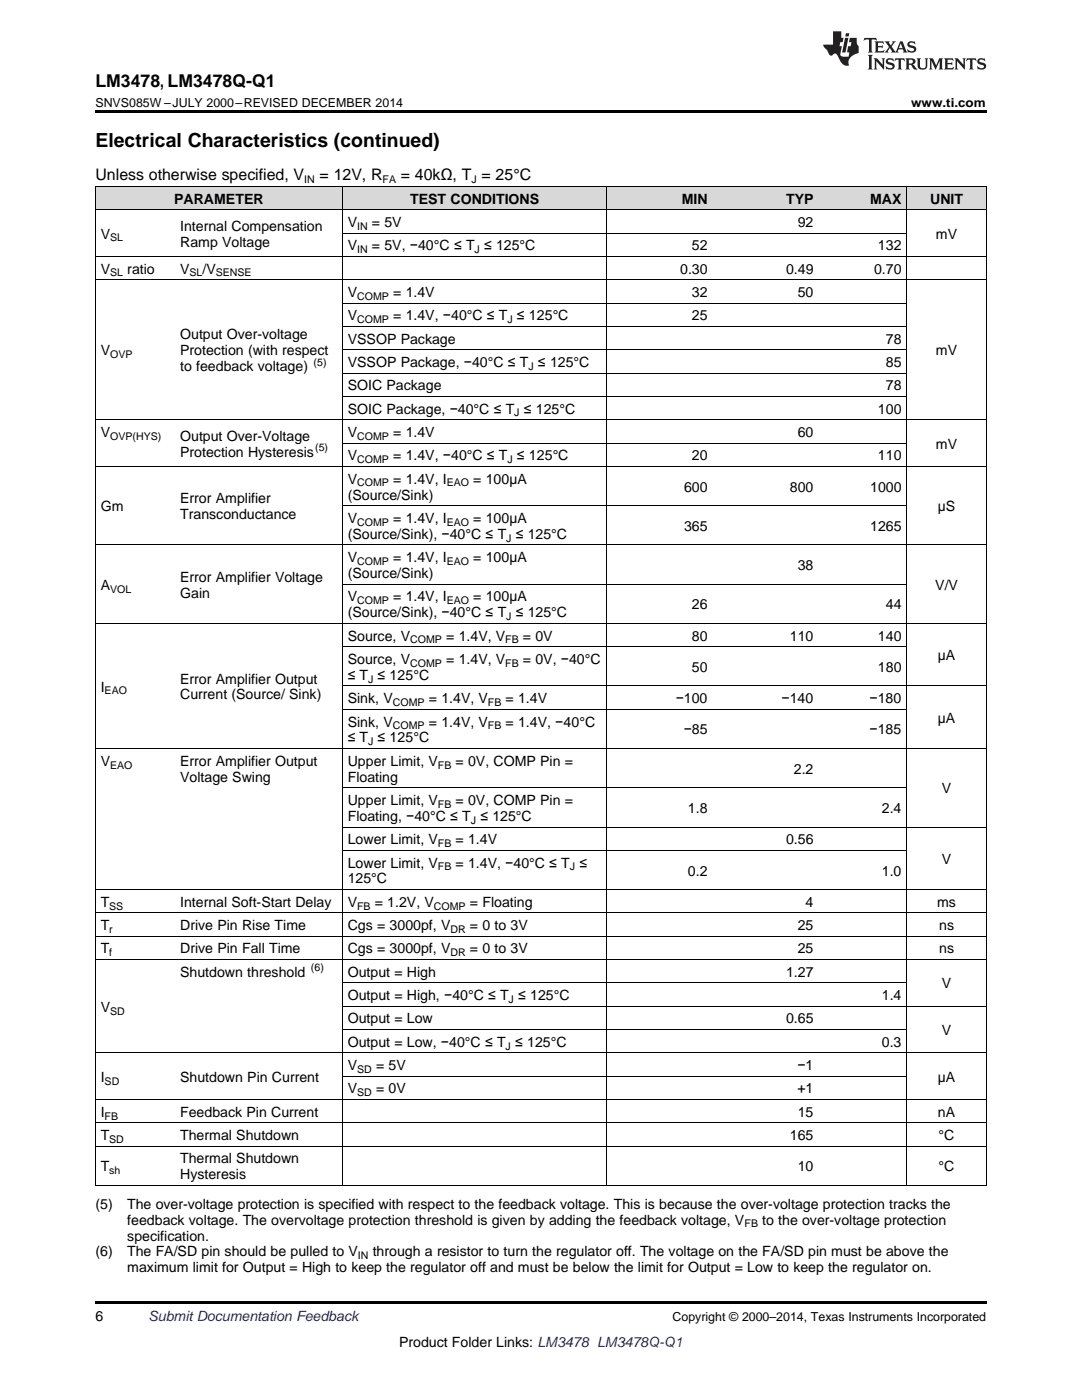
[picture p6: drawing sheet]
<svg xmlns="http://www.w3.org/2000/svg" width="216mm" height="279mm" viewBox="0 0 216 279" stroke-linecap="round" stroke-linejoin="round" font-family="sans-serif">
<defs><g id="words">
<text font-size="3.9" x="19" y="29.3">Electrical Characteristics (continued)</text>
<text font-size="3.5" x="19" y="17.3">LM3478, LM3478Q-Q1</text>
<g font-size="3.2">
<text x="19" y="36">Unless otherwise specified, V</text>
<text x="63.8" y="36">= 12V, R</text>
<text x="80" y="36">= 40kΩ, T = 25°C</text>
</g>
<g font-size="2.8">
<text x="34.7" y="40.6">PARAMETER</text>
<text x="81.8" y="40.6">TEST CONDITIONS</text>
<text x="136" y="40.6">MIN</text>
<text x="156.8" y="40.6">TYP</text>
<text x="173.6" y="40.6">MAX</text>
<text x="185.6" y="40.6">UNIT</text>
<text x="20.1" y="47.6">V</text>
<text x="35.9" y="46">Internal Compensation</text>
<text x="69.4" y="45.3">V</text>
<text x="74.2" y="45.3">= 5V</text>
<text x="159.2" y="45.3">92</text>
<text x="186.8" y="47.6">mV</text>
<text x="35.9" y="49.2">Ramp Voltage</text>
<text x="69.4" y="50">V</text>
<text x="74.2" y="50">= 5V, −40°C ≤ T ≤ 125°C</text>
<text x="138" y="50">52</text>
<text x="175.2" y="50">132</text>
<text x="20.1" y="54.6">V</text>
<text x="25.4" y="54.6">ratio</text>
<text x="35.9" y="54.6">V</text>
<text x="40.4" y="54.6">/V</text>
<text x="69.4" y="59.3">V</text>
<text x="78.5" y="59.3">= 1.4V</text>
<text x="135.7" y="54.6">0.30</text>
<text x="138" y="59.3">32</text>
<text x="156.8" y="54.6">0.49</text>
<text x="159.2" y="59.3">50</text>
<text x="174.4" y="54.6">0.70</text>
<text x="69.4" y="63.9">V</text>
<text x="78.5" y="63.9">= 1.4V, −40°C ≤ T ≤ 125°C</text>
<text x="138" y="63.9">25</text>
<text x="20.1" y="70.9">V</text>
<text x="35.9" y="67.7">Output Over-voltage</text>
<text x="35.9" y="70.9">Protection (with respect</text>
<text x="69.4" y="68.6">VSSOP Package</text>
<text x="176.8" y="68.6">78</text>
<text x="186.8" y="70.9">mV</text>
<text x="35.9" y="74.1">to feedback voltage)</text>
<text x="69.4" y="73.2">VSSOP Package, −40°C ≤ T ≤ 125°C</text>
<text x="69.4" y="77.9">SOIC Package</text>
<text x="176.8" y="73.2">85</text>
<text x="176.8" y="77.9">78</text>
<text x="69.4" y="82.5">SOIC Package, −40°C ≤ T ≤ 125°C</text>
<text x="175.2" y="82.5">100</text>
<text x="20.1" y="87.2">V</text>
<text x="35.9" y="87.9">Output Over-Voltage</text>
<text x="69.4" y="87.2">V</text>
<text x="78.5" y="87.2">= 1.4V</text>
<text x="159.2" y="87.2">60</text>
<text x="186.8" y="89.5">mV</text>
<text x="35.9" y="91.1">Protection Hysteresis</text>
<text x="69.4" y="91.9">V</text>
<text x="78.5" y="91.9">= 1.4V, −40°C ≤ T ≤ 125°C</text>
<text x="138" y="91.9">20</text>
<text x="175.2" y="91.9">110</text>
<text x="35.9" y="100.4">Error Amplifier</text>
<text x="69.4" y="96.5">V</text>
<text x="69.4" y="99.7">(Source/Sink)</text>
<text x="78.5" y="96.5">= 1.4V, I</text>
<text x="94.4" y="96.5">= 100µA</text>
<text x="136.5" y="98.1">600</text>
<text x="157.6" y="98.1">800</text>
<text x="173.6" y="98.1">1000</text>
<text x="20.1" y="102">Gm</text>
<text x="35.9" y="103.6">Transconductance</text>
<text x="69.4" y="104.4">V</text>
<text x="69.4" y="107.5">(Source/Sink), −40°C ≤ T ≤ 125°C</text>
<text x="78.5" y="104.4">= 1.4V, I</text>
<text x="94.4" y="104.4">= 100µA</text>
<text x="136.5" y="105.9">365</text>
<text x="173.6" y="105.9">1265</text>
<text x="187.1" y="102">µS</text>
<text x="69.4" y="112.2">V</text>
<text x="78.5" y="112.2">= 1.4V, I</text>
<text x="94.4" y="112.2">= 100µA</text>
<text x="159.2" y="113.8">38</text>
<text x="20.1" y="117.7">A</text>
<text x="35.9" y="116.1">Error Amplifier Voltage</text>
<text x="35.9" y="119.3">Gain</text>
<text x="69.4" y="115.4">(Source/Sink)</text>
<text x="186.6" y="117.7">V/V</text>
<text x="69.4" y="120">V</text>
<text x="69.4" y="123.2">(Source/Sink), −40°C ≤ T ≤ 125°C</text>
<text x="78.5" y="120">= 1.4V, I</text>
<text x="94.4" y="120">= 100µA</text>
<text x="138" y="121.6">26</text>
<text x="176.8" y="121.6">44</text>
<text x="69.4" y="127.8">Source, V</text>
<text x="89" y="127.8">= 1.4V, V</text>
<text x="104.4" y="127.8">= 0V</text>
<text x="138" y="127.8">80</text>
<text x="157.6" y="127.8">110</text>
<text x="175.2" y="127.8">140</text>
<text x="187.1" y="131.8">µA</text>
<text x="35.9" y="136.4">Error Amplifier Output</text>
<text x="69.4" y="132.5">Source, V</text>
<text x="69.4" y="135.7">≤ T ≤ 125°C</text>
<text x="89" y="132.5">= 1.4V, V</text>
<text x="104.4" y="132.5">= 0V, −40°C</text>
<text x="138" y="134.1">50</text>
<text x="175.2" y="134.1">180</text>
<text x="20.1" y="138">I</text>
<text x="35.9" y="139.6">Current (Source/ Sink)</text>
<text x="69.4" y="140.3">Sink, V</text>
<text x="85.6" y="140.3">= 1.4V, V</text>
<text x="100.9" y="140.3">= 1.4V</text>
<text x="134.8" y="140.3">−100</text>
<text x="156" y="140.3">−140</text>
<text x="173.5" y="140.3">−180</text>
<text x="69.4" y="145">Sink, V</text>
<text x="69.4" y="148.2">≤ T ≤ 125°C</text>
<text x="85.6" y="145">= 1.4V, V</text>
<text x="100.9" y="145">= 1.4V, −40°C</text>
<text x="136.4" y="146.6">−85</text>
<text x="173.5" y="146.6">−185</text>
<text x="187.1" y="144.3">µA</text>
<text x="20.1" y="152.8">V</text>
<text x="35.9" y="152.8">Error Amplifier Output</text>
<text x="35.9" y="156">Voltage Swing</text>
<text x="69.4" y="152.8">Upper Limit, V</text>
<text x="69.4" y="156">Floating</text>
<text x="90.9" y="152.8">= 0V, COMP Pin =</text>
<text x="158.4" y="154.4">2.2</text>
<text x="69.4" y="160.7">Upper Limit, V</text>
<text x="90.9" y="160.7">= 0V, COMP Pin =</text>
<text x="187.9" y="158.3">V</text>
<text x="69.4" y="163.8">Floating, −40°C ≤ T ≤ 125°C</text>
<text x="137.3" y="162.2">1.8</text>
<text x="176" y="162.2">2.4</text>
<text x="69.4" y="168.5">Lower Limit, V</text>
<text x="69.4" y="173.1">Lower Limit, V</text>
<text x="90.9" y="168.5">= 1.4V</text>
<text x="90.9" y="173.1">= 1.4V, −40°C ≤ T ≤</text>
<text x="156.8" y="168.5">0.56</text>
<text x="187.9" y="172.4">V</text>
<text x="69.4" y="176.3">125°C</text>
<text x="137.3" y="174.7">0.2</text>
<text x="176" y="174.7">1.0</text>
<text x="20.1" y="181">T</text>
<text x="20.1" y="185.6">T</text>
<text x="35.9" y="181">Internal Soft-Start Delay</text>
<text x="35.9" y="185.6">Drive Pin Rise Time</text>
<text x="69.4" y="181">V</text>
<text x="69.4" y="185.6">Cgs = 3000pf, V</text>
<text x="74.8" y="181">= 1.2V, V</text>
<text x="93.8" y="185.6">= 0 to 3V</text>
<text x="93.8" y="181">= Floating</text>
<text x="159.2" y="185.6">25</text>
<text x="160.8" y="181">4</text>
<text x="187" y="181">ms</text>
<text x="187.4" y="185.6">ns</text>
<text x="20.1" y="190.3">T</text>
<text x="35.9" y="190.3">Drive Pin Fall Time</text>
<text x="69.4" y="190.3">Cgs = 3000pf, V</text>
<text x="93.8" y="190.3">= 0 to 3V</text>
<text x="159.2" y="190.3">25</text>
<text x="187.4" y="190.3">ns</text>
<text x="35.9" y="194.9">Shutdown threshold</text>
<text x="69.4" y="194.9">Output = High</text>
<text x="156.8" y="194.9">1.27</text>
<text x="187.9" y="197.3">V</text>
<text x="20.1" y="201.9">V</text>
<text x="69.4" y="199.6">Output = High, −40°C ≤ T ≤ 125°C</text>
<text x="176" y="199.6">1.4</text>
<text x="69.4" y="204.3">Output = Low</text>
<text x="69.4" y="208.9">Output = Low, −40°C ≤ T ≤ 125°C</text>
<text x="156.8" y="204.3">0.65</text>
<text x="176" y="208.9">0.3</text>
<text x="187.9" y="206.6">V</text>
<text x="20.1" y="215.9">I</text>
<text x="35.9" y="215.9">Shutdown Pin Current</text>
<text x="69.4" y="213.6">V</text>
<text x="75" y="213.6">= 5V</text>
<text x="159.1" y="213.6">−1</text>
<text x="187.1" y="215.9">µA</text>
<text x="69.4" y="218.2">V</text>
<text x="75" y="218.2">= 0V</text>
<text x="159.1" y="218.2">+1</text>
<text x="20.1" y="222.9">I</text>
<text x="20.1" y="227.5">T</text>
<text x="35.9" y="222.9">Feedback Pin Current</text>
<text x="35.9" y="227.5">Thermal Shutdown</text>
<text x="157.6" y="227.5">165</text>
<text x="159.2" y="222.9">15</text>
<text x="187.1" y="222.9">nA</text>
<text x="187.3" y="227.5">°C</text>
<text x="20.1" y="233.8">T</text>
<text x="35.9" y="232.2">Thermal Shutdown</text>
<text x="159.2" y="233.8">10</text>
<text x="187.3" y="233.8">°C</text>
<text x="35.9" y="235.4">Hysteresis</text>
<text x="19" y="241.2">(5)</text>
<text x="25.4" y="241.2">The over-voltage protection is specified with respect to the feedback voltage. This is because the over-voltage protection tracks the</text>
<text x="25.4" y="244.4">feedback voltage. The overvoltage protection threshold is given by adding the feedback voltage, V</text>
<text x="152.1" y="244.4">to the over-voltage protection</text>
<text x="19" y="250.8">(6)</text>
<text x="25.4" y="250.8">The FA/SD pin should be pulled to V</text>
<text x="25.4" y="247.6">specification.</text>
<text x="74.4" y="250.8">through a resistor to turn the regulator off. The voltage on the FA/SD pin must be above the</text>
<text x="25.4" y="253.9">maximum limit for Output = High to keep the regulator off and must be below the limit for Output = Low to keep the regulator on.</text>
<text x="19" y="263.6">6</text>
<text x="79.6" y="268.9">Product Folder Links: LM3478 LM3478Q-Q1</text>
</g>
<text font-size="2.8" fill="#0000c8" x="29.6" y="263.6">Submit Documentation Feedback</text>
<g font-size="2.5">
<text x="19" y="21.4">SNVS085W –JULY 2000–REVISED DECEMBER 2014</text>
<text x="181.8" y="21.4">www.ti.com</text>
<text x="134.2" y="263.6">Copyright © 2000–2014, Texas Instruments Incorporated</text>
</g>
<g font-size="2.1">
<text x="60.7" y="36.6">IN</text>
<text x="76.3" y="36.6">FA</text>
<text x="94.1" y="36.6">J</text>
<text x="71.3" y="45.9">IN</text>
<text x="22" y="48.2">SL</text>
<text x="71.3" y="50.5">IN</text>
<text x="94.7" y="50.5">J</text>
<text x="22" y="55.2">SL</text>
<text x="37.8" y="55.2">SL</text>
<text x="43" y="55.2">SENSE</text>
<text x="71.3" y="59.8">COMP</text>
<text x="71.3" y="64.5">COMP</text>
<text x="101.2" y="64.5">J</text>
<text x="22" y="71.5">OVP</text>
<text x="62.6" y="73">(5)</text>
<text x="105.4" y="73.8">J</text>
<text x="102.6" y="83.1">J</text>
<text x="22" y="87.8">OVP(HYS)</text>
<text x="62.9" y="90">(5)</text>
<text x="71.3" y="87.8">COMP</text>
<text x="71.3" y="92.4">COMP</text>
<text x="101.2" y="92.4">J</text>
<text x="71.3" y="97.1">COMP</text>
<text x="89.1" y="97.1">EAO</text>
<text x="71.3" y="104.9">COMP</text>
<text x="89.1" y="104.9">EAO</text>
<text x="71.3" y="112.7">COMP</text>
<text x="89.1" y="112.7">EAO</text>
<text x="101" y="108.1">J</text>
<text x="22" y="118.3">VOL</text>
<text x="71.3" y="120.6">COMP</text>
<text x="89.1" y="120.6">EAO</text>
<text x="101" y="123.8">J</text>
<text x="81.8" y="128.4">COMP</text>
<text x="100.8" y="128.4">FB</text>
<text x="73.4" y="136.2">J</text>
<text x="81.8" y="133.1">COMP</text>
<text x="100.8" y="133.1">FB</text>
<text x="20.9" y="138.6">EAO</text>
<text x="78.4" y="140.9">COMP</text>
<text x="97.4" y="140.9">FB</text>
<text x="73.4" y="148.7">J</text>
<text x="78.4" y="145.6">COMP</text>
<text x="97.4" y="145.6">FB</text>
<text x="22" y="153.4">EAO</text>
<text x="87.4" y="153.4">FB</text>
<text x="87.4" y="161.2">FB</text>
<text x="93.9" y="164.4">J</text>
<text x="87.4" y="169.1">FB</text>
<text x="87.4" y="173.7">FB</text>
<text x="113.7" y="173.7">J</text>
<text x="21.8" y="181.5">SS</text>
<text x="71.3" y="181.5">FB</text>
<text x="86.6" y="181.5">COMP</text>
<text x="21.8" y="186.2">r</text>
<text x="21.8" y="190.9">f</text>
<text x="89.9" y="186.2">DR</text>
<text x="89.9" y="190.9">DR</text>
<text x="62" y="193.8">(6)</text>
<text x="22" y="202.5">SD</text>
<text x="101.5" y="200.2">J</text>
<text x="100.9" y="209.5">J</text>
<text x="71.3" y="214.1">SD</text>
<text x="20.9" y="216.5">SD</text>
<text x="71.3" y="218.8">SD</text>
<text x="20.9" y="223.4">FB</text>
<text x="21.8" y="228.1">SD</text>
<text x="21.8" y="234.4">sh</text>
<text x="148.6" y="245">FB</text>
<text x="71.4" y="251.3">IN</text>
</g>
</g></defs>
<g fill="#d8d8d8">
<path d="M19 37.3h15.9v4.6h-15.9z"/>
<path d="M34.9 37.3h33.4v4.6h-33.4z"/>
<path d="M68.3 37.3h52.8v4.6h-52.8z"/>
<path d="M121.1 37.3h21.2v4.6h-21.2z"/>
<path d="M142.3 37.3h21.1v4.6h-21.1z"/>
<path d="M163.4 37.3h17.6v4.6h-17.6z"/>
<path d="M181 37.3h15.8v4.6h-15.8z"/>
</g>
<path d="M19 22h177.8v.5h-177.8zM19 259.7h177.8v.5h-177.8z" fill="#000"/>
<g fill="none" stroke="#000" stroke-width=".2">
<path d="M19 37.2h177.8M19.1 37.2v199.4M68.3 37.2v199.4M121.1 37.2v199.4M180.9 37.2v199.4M196.8 37.2v199.4M19 55.8h177.8M19 51.2h177.8M19 41.9h177.8M68.3 46.5h112.7M68.3 79.1h112.7M68.3 74.5h112.7"/>
<path d="M68.3 69.8h112.7M68.3 65.1h112.7M68.3 60.5h112.7M19 93.1h177.8M19 83.8h177.8M68.3 88.4h112.7M19 108.7h177.8M68.3 116.6h112.7M68.3 100.9h112.7M19 124.4h177.8M68.3 136.9h128.5M68.3 129.1h112.7"/>
<path d="M19 149.4h177.8M68.3 157.2h112.7M68.3 141.6h112.7M19 177.5h177.8M68.3 169.7h112.7M68.3 165h128.5M19 191.5h177.8M19 186.8h177.8M19 182.2h177.8M68.3 196.2h112.7M19 219.4h177.8M19 210.1h177.8"/>
<path d="M68.3 214.8h112.7M68.3 205.5h112.7M68.3 200.8h128.5M19 236.6h177.8M19 228.8h177.8M19 224.1h177.8"/>
</g>
<g fill="#231f20">
<path d="M172.5 7.6l-.1 .5 .4-.2h.6v.1v2.1l-.2 .4h.9l-.2-.4v-2.1l.1-.1h.5l.5 .2-.2-.5zM174.5 8.3l.2 .3v1.5l-.2 .4h1.8l.2-.6a1.04 1.04 0 0 1-1.3 .2v-.7h.6l.3 .2v-.6l-.3 .2h-.6v-.6l.8-.1 .4 .3-.2-.5zM176.5 8.3l.9 1.1-.9 1.1h.8l-.2-.2 .4-.7 .5 .7-.2 .2h1.5l-.2-.2 .2-.4h.9l.1 .4-.2 .2h1l-.3-.3-.7-1.9h-.5l-.9 2-.8-1 .9-1h-.8l.1 .3-.4 .5-.3-.6 .1-.2zM179.7 8.6l.4 1h-.7zM181.3 8.4a.63 .63 0 0 0-.2 .7 .63 .63 0 0 0 .6 .4l.6 .2 .1 .2a.75 .75 0 0 1-.7 .4 .75 .75 0 0 1-.6-.5l.1 .7 .1-.1a1.11 1.11 0 0 0 1.5-.6 1.13 1.13 0 0 0-1.2-.8l-.1-.4a1.04 1.04 0 0 1 1.2 .2l-.2-.5-.2 .1-.4-.2zM173.2 10.9l.2 .4v2.2l-.2 .4h1l-.3-.4v-2.2l.3-.4zM174.3 11.6l.3 .4v1.5l-.3 .4h.8l-.2-.4v-1.3l1.5 1.7v-1.9l.2-.4h-.7l.2 .4v.9l-1.1-1.3zM177 11.8a.62 .62 0 0 0-.2 .7 .62 .62 0 0 0 .6 .4l.6 .1 .1 .3a.76 .76 0 0 1-.7 .3 .76 .76 0 0 1-.7-.4l.2 .7 .1-.1a1.11 1.11 0 0 0 1.5-.6 1.13 1.13 0 0 0-1.2-.8l-.1-.4a1.04 1.04 0 0 1 1.2 .2l-.2-.6-.2 .1-.5-.1zM178.7 11.6l-.2 .6a.61 .61 0 0 1 .8-.3v1.6l-.2 .4h.9l-.2-.4v-1.6a.63 .63 0 0 1 .7 .3l-.1-.6zM180.6 11.6l.3 .4v1.5l-.3 .4h1l-.2-.2-.1-.8 .6 .2a.76 .76 0 0 0 1.2 .7l-1-1a.58 .58 0 0 0 .6-.5 .58 .58 0 0 0-.5-.6zM181.4 11.9h.1a.45 .45 0 0 1 .5 .1 .45 .45 0 0 1 .1 .5l-.8 .2zM182.9 11.6l.2 .2a2.17 2.17 0 0 0 .3 1.9 .99 .99 0 0 0 1.6-.6v-1.1l.2-.4h-.7l.2 .2a1.92 1.92 0 0 1-.2 1.8 .6 .6 0 0 1-.9-.5v-1.1l.2-.4zM185.4 11.6l.2 .4v1.5l-.2 .4h.7l-.2-.4v-1.4l.8 1.8 .8-1.8v1.4l-.2 .4h.9l-.2-.4v-1.5l.2-.4h-.8l-.6 1.5-.6-1.5zM188.4 11.6l.2 .4v1.5l-.2 .4h1.8l.1-.6a1.04 1.04 0 0 1-1.2 .1v-.6h.5l.4 .2v-.6l-.4 .2h-.5v-.7h.8l.3 .3-.1-.6zM190.5 11.6l.2 .4v1.5l-.2 .4h.7l-.2-.4v-1.3l1.5 1.7v-1.9l.2-.4h-.7l.2 .4v.9l-1.1-1.3zM192.9 11.6l-.1 .6a.61 .61 0 0 1 .7-.3l.1 1.6-.3 .4h1l-.3-.4 .1-1.6a.63 .63 0 0 1 .7 .3l-.1-.6zM195.2 11.8a.62 .62 0 0 0-.2 .7 .62 .62 0 0 0 .6 .4l.6 .1 .1 .3a.76 .76 0 0 1-.7 .3 .76 .76 0 0 1-.6-.4l.1 .7 .1-.1a1.11 1.11 0 0 0 1.6-.6 1.13 1.13 0 0 0-1.3-.8l-.1-.4a1.04 1.04 0 0 1 1.2 .2l-.1-.6-.2 .1-.5-.1z"/>
<path d="M166.2 6.3v2.6h-1.9v.4l.8 .9a.91 .91 0 0 0 1 .8 .56 .56 0 0 1 .5-.3 .56 .56 0 0 1 .5 .3l.4 .8a1.53 1.53 0 0 0 1.9 1.2 1.54 1.54 0 0 1 1-2.1l.9-.3v-1.4a1.52 1.52 0 0 1-.4-1.6h-1.3l-.2 .8h.5l-.2 .8h-.5l-.1 1v.2l.4 .1-.2 .8a1.93 1.93 0 0 1-1.6-.3l.3-1.8h-.5l.2-.8h.4l.2-.8h-.4v-1.3zM168.6 7.6l-.6 2.9h.7l.6-2.9zM168.8 6.6l-.1 .7h.6l.2-.7z"/>
</g>
<use href="#words"/>
</svg>
